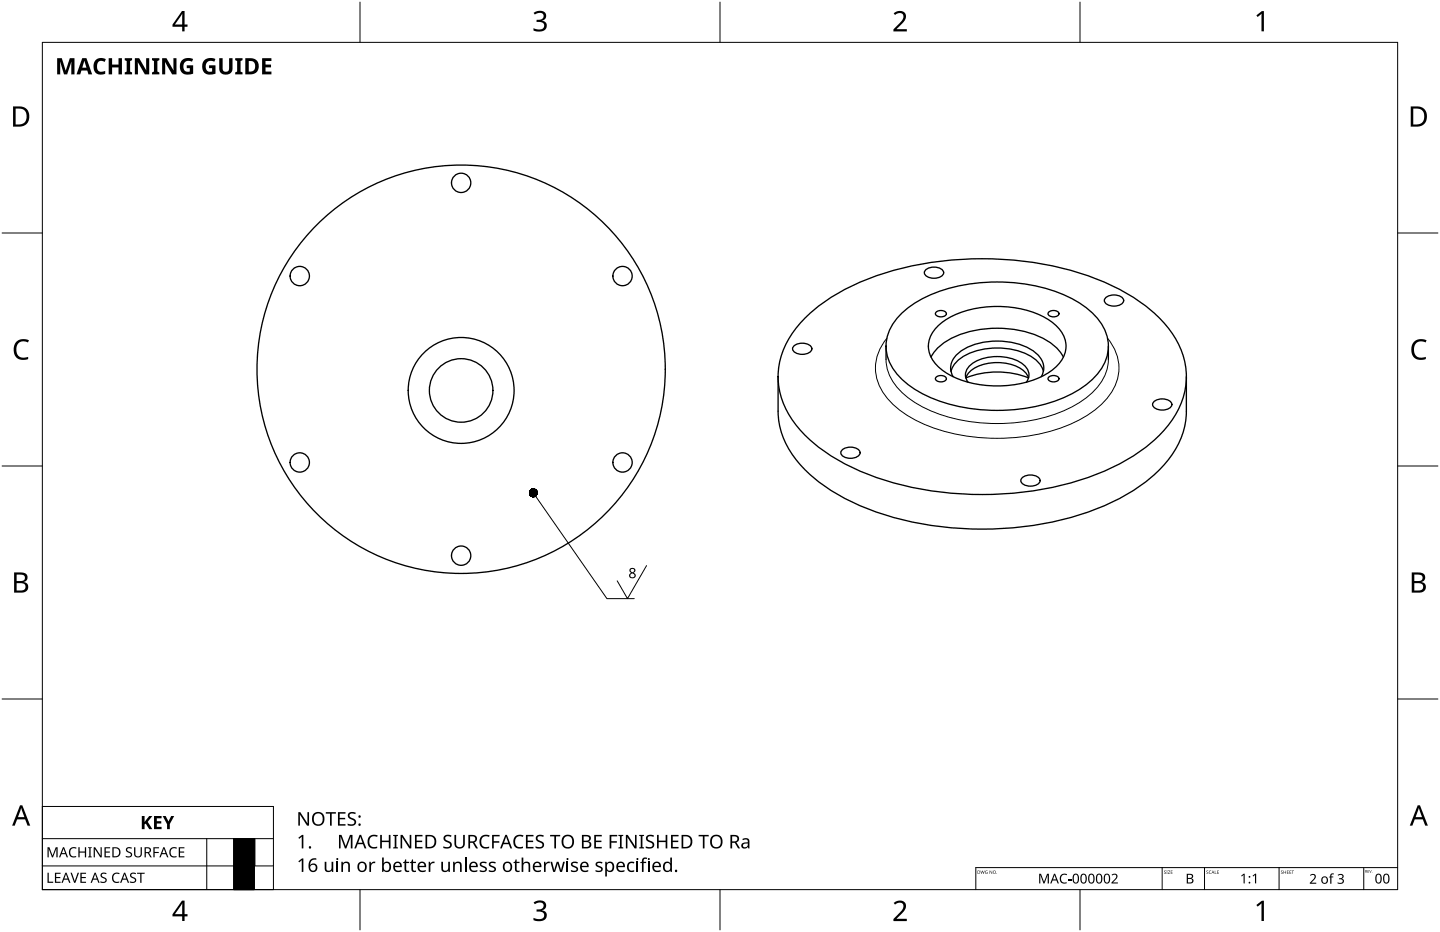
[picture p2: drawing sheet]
<svg xmlns="http://www.w3.org/2000/svg" width="432mm" height="279mm" viewBox="0 0 432 279" stroke-linecap="round" stroke-linejoin="round" font-family="sans-serif">
<g fill="none" stroke="#000" stroke-width=".4">
<path d="M241.7 95.1a62.7 62.7 0 0 1 29-14.8 99.5 99.5 0 0 1 61.2 4.6 45.3 45.3 0 0 1 20.5 16.4 21.9 21.9 0 0 1-1.5 25.4 48.6 48.6 0 0 1-22.1 15.5 100.1 100.1 0 0 1-68.5 0 50.3 50.3 0 0 1-22.2-15.5 22.1 22.1 0 0 1 0-27.5zM270.2 94.1a39.2 39.2 0 0 1 23.7-9.3 49.9 49.9 0 0 1 29.5 5.9 17.4 17.4 0 0 1 8.9 11.6 13.7 13.7 0 0 1-5.8 12.4 42.5 42.5 0 0 1-24.9 8.3 47.3 47.3 0 0 1-28.6-7.2 15.5 15.5 0 0 1-7.3-12 13.5 13.5 0 0 1 4.5-9.7zM277.5 81a3.9 3.9 0 0 1 5.4 .4 1.62 1.62 0 0 1-1.6 1.8 3.6 3.6 0 0 1-4-1.1zM280.8 93.5a2.01 2.01 0 0 1 3 .5 1.91 1.91 0 0 1-3.3 0zM281.5 97.5a27.5 27.5 0 0 1 19.5-5.6 24.4 24.4 0 0 1 16.4 6.5 7.8 7.8 0 0 1-.9 11.7 27.5 27.5 0 0 1-19.5 5.5 24.4 24.4 0 0 1-16.4-6.4 7.8 7.8 0 0 1 .9-11.7zM314.6 93.5a2.01 2.01 0 0 1 3 .5 1.91 1.91 0 0 1-3.3 0zM331.4 89.4a3.9 3.9 0 0 1 5.5 .3 1.62 1.62 0 0 1-1.6 1.9 3.6 3.6 0 0 1-4.1-1.1zM233.3 112.9v10.4a25.1 25.1 0 0 0 8.4 17.8 62.7 62.7 0 0 0 29 14.7 99.5 99.5 0 0 0 61.2-4.5 45.3 45.3 0 0 0 20.5-16.4 22.6 22.6 0 0 0 3.3-11.6v-10.4M238 103.8a3.9 3.9 0 0 1 5.4 .4 1.62 1.62 0 0 1-1.6 1.9 3.6 3.6 0 0 1-4.1-1.2zM265.7 103.8v3.9M280.8 113a2.01 2.01 0 0 1 3 .5 1.91 1.91 0 0 1-3.3 0zM285.2 111.4a9.3 9.3 0 0 1 6.4-5.9 21.7 21.7 0 0 1 18.2 1.8 7.3 7.3 0 0 1 3.1 4.1"/>
<path d="M290.3 114.6a3.8 3.8 0 0 1 1.5-5.8 14.3 14.3 0 0 1 15.2 .6 3.6 3.6 0 0 1 .8 5.2M290.9 111.3a13.9 13.9 0 0 1 16.2 0l1.3 2a25.8 25.8 0 0 0-18.8 0zM312.2 112.9a5.2 5.2 0 0 0-1.4-6.9 20.3 20.3 0 0 0-17.9-2.9 10.9 10.9 0 0 0-7.5 5.4 4.9 4.9 0 0 0 .4 4.4M314.6 113a2.01 2.01 0 0 1 3 .5 1.91 1.91 0 0 1-3.3 0zM318.9 107.1a17 17 0 0 0-11.2-7.6 32 32 0 0 0-24.3 3 12.3 12.3 0 0 0-4.2 4.6M332.4 103.8v3.9M252.4 135a3.9 3.9 0 0 1 5.4 .3 1.62 1.62 0 0 1-1.5 1.9 3.6 3.6 0 0 1-4.1-1.1zM345.9 120.5a3.9 3.9 0 0 1 5.4 .4 1.62 1.62 0 0 1-1.5 1.9 3.6 3.6 0 0 1-4.1-1.2zM306.4 143.3a3.9 3.9 0 0 1 5.4 .4 1.62 1.62 0 0 1-1.5 1.9 3.6 3.6 0 0 1-4.1-1.1z"/>
<circle cx="138.3" cy="54.8" r="2.9"/>
<circle cx="89.9" cy="82.8" r="2.9"/>
<circle cx="186.7" cy="82.8" r="2.9"/>
<circle cx="138.3" cy="110.7" r="61.2"/>
<circle cx="138.3" cy="117" r="9.5"/>
<circle cx="138.3" cy="117" r="15.9"/>
<circle cx="89.9" cy="138.6" r="2.9"/>
<circle cx="186.7" cy="138.6" r="2.9"/>
<circle cx="138.3" cy="166.6" r="2.9"/>
</g>
<path d="M265.9 101.4a13.5 13.5 0 0 0 1.2 19.1 40.9 40.9 0 0 0 23.9 10.4 55.8 55.8 0 0 0 33.8-5.7 20.8 20.8 0 0 0 10.3-11.8 13.5 13.5 0 0 0-3-12M332.4 107.7a14 14 0 0 1-5.9 10.9 42.5 42.5 0 0 1-24.9 8.3 47.3 47.3 0 0 1-28.6-7.1 15 15 0 0 1-7.3-12.1" fill="none" stroke="#000" stroke-width=".3"/>
<path d="M12.7 12.7h406.4v254h-406.4z" fill="none" stroke="#000" stroke-width=".3"/>
<path d="M107.9 .6v12.1M215.9 .6v12.1M323.8 .6v12.1M.6 69.9h12.1M419.1 69.9h12.1M.6 139.7h12.1M419.1 139.7h12.1M.6 209.6h12.1M419.1 209.6h12.1M107.9 266.7v12.1M215.9 266.7v12.1M323.8 266.7v12.1" fill="none" stroke="#000" stroke-width=".3"/>
<g fill="#000">
<path d="M160 3.9a2.36 2.36 0 0 1 3.7 .5 1.49 1.49 0 0 1-1.2 1.8 1.62 1.62 0 0 1 1.5 1.8 1.62 1.62 0 0 1-1.8 1.4l-2.2-.3v-.7a2.16 2.16 0 0 0 3.2-.5 1.23 1.23 0 0 0-1.7-1.3h-.6v-.7a1.55 1.55 0 0 0 2.1-1.1 1.51 1.51 0 0 0-2.6-.4zM268 4a2.07 2.07 0 0 1 2.1-.8 2.07 2.07 0 0 1 1.6 1.7 4 4 0 0 1-1.6 2.6l-1.2 1.2h3v.7h-4v-.6l1.6-1.6a2.6 2.6 0 0 0 1.2-2.9 1.64 1.64 0 0 0-2.3 .2zM376.7 4.6l1.7-1.3h.6v6.1h-.7v-5.3l-1.2 1zM4.9 102.5a3.4 3.4 0 0 1 3.8-.5l-.3 .7a2.3 2.3 0 0 0-2.7 .1 2.3 2.3 0 0 0-.8 2.5 2.15 2.15 0 0 0 3.2 1.8l.4-.1v.7a3 3 0 0 1-3.5-.4 3 3 0 0 1-.8-3.4zM424 102.5a3.4 3.4 0 0 1 3.8-.5l-.3 .7a2.3 2.3 0 0 0-2.7 .1 2.3 2.3 0 0 0-.8 2.5 2.15 2.15 0 0 0 3.2 1.8l.4-.1v.7a3 3 0 0 1-3.5-.4 3 3 0 0 1-.8-3.4zM160 270.6a2.36 2.36 0 0 1 3.7 .5 1.49 1.49 0 0 1-1.2 1.8 1.62 1.62 0 0 1 1.5 1.8 1.62 1.62 0 0 1-1.8 1.4l-2.2-.3v-.7a2.16 2.16 0 0 0 3.2-.5 1.23 1.23 0 0 0-1.7-1.3h-.6v-.7a1.55 1.55 0 0 0 2.1-1.1 1.51 1.51 0 0 0-2.6-.4zM268 270.7a2.07 2.07 0 0 1 2.1-.8 2.07 2.07 0 0 1 1.6 1.7 4 4 0 0 1-1.6 2.6l-1.2 1.2h3v.7h-4v-.6l1.6-1.6a2.6 2.6 0 0 0 1.2-2.9 1.64 1.64 0 0 0-2.3 .2zM376.7 271.3l1.7-1.3h.6v6.1h-.7v-5.3l-1.2 1z"/>
<path d="M54.6 3.3h.8v4.1h.8v.6h-.8v1.4h-.8v-1.4h-2.9v-.6zM54.6 4.1l-2.2 3.3h2.2z"/>
<path d="M3.9 31.9h1.9a3 3 0 0 1 3 3.1 3 3 0 0 1-3.2 3h-1.7zM4.7 32.6v4.7h.8a2.39 2.39 0 0 0 2.5-2.1 2.39 2.39 0 0 0-2-2.6z"/>
<path d="M423 31.9h1.9a3 3 0 0 1 3 3.1 3 3 0 0 1-3.2 3h-1.7zM423.8 32.6v4.7h.8a2.39 2.39 0 0 0 2.5-2.1 2.39 2.39 0 0 0-2-2.6z"/>
<path d="M4.2 171.6h1.8a1.71 1.71 0 0 1 2.2 1.8 1.39 1.39 0 0 1-1.1 1.1 1.64 1.64 0 0 1 1.3 2 1.64 1.64 0 0 1-2 1.2h-2.2zM5 174.8v2.2h1.2a1.15 1.15 0 0 0 1.5-1.1 1.15 1.15 0 0 0-1.5-1.1zM5 172.3v1.9h1.1a1.04 1.04 0 0 0 1.4-1.1 1.04 1.04 0 0 0-1.5-.8z"/>
<path d="M423.3 171.6h1.8a1.71 1.71 0 0 1 2.2 1.8 1.39 1.39 0 0 1-1.1 1.1 1.64 1.64 0 0 1 1.3 2 1.64 1.64 0 0 1-2 1.2h-2.2zM424.1 174.8v2.2h1.2a1.15 1.15 0 0 0 1.5-1.1 1.15 1.15 0 0 0-1.5-1.1zM424.1 172.3v1.9h1.1a1.04 1.04 0 0 0 1.4-1.1 1.04 1.04 0 0 0-1.5-.8z"/>
<path d="M6 241.4h.7l2.4 6.1h-.8l-.8-1.9h-2.4l-.7 1.9h-.8zM6.3 242.2l-.9 2.8h1.9z"/>
<path d="M425.1 241.4h.7l2.4 6.1h-.8l-.8-1.9h-2.4l-.7 1.9h-.8zM425.4 242.2l-.9 2.8h1.9z"/>
<path d="M54.6 270h.8v4.1h.8v.6h-.8v1.4h-.8v-1.4h-2.9v-.6zM54.6 270.8l-2.2 3.3h2.2z"/>
</g>
<path d="M348.5 260.1v6.6M361.2 260.1v6.6M383.5 260.1v6.6M408.9 260.1v6.6M419.1 260.1h-126.5v6.6" fill="none" stroke="#000" stroke-width=".3"/>
<g fill="#000">
<path d="M294 261l.3 .8 .3-.8 .3 .8 .4-.8-.3 1-.4-.9-.3 .9zM295.5 261.1l.6-.1-.5 .1-.1 .4 .3 .4 .2-.1v-.2l-.2-.2h.4v.5l-.8-.1zM296.7 261l.7 .8 .1-.8v1l-.6-.8-.2 .8zM311.6 261.9h.6l.9 2.4 .9-2.4h.5v3h-.3v-2.6l-1 2.6h-.3l-1-2.6 .1 2.6h-.4zM318.1 262.3l1.1-.4 .8 .2-.2 .3a1.17 1.17 0 0 0-1.7 1.1 1.17 1.17 0 0 0 1.8 1v.3a1.52 1.52 0 0 1-2-.5 1.52 1.52 0 0 1 .2-2zM320.3 263.6h1v.3h-1zM333.3 262.2a1.01 1.01 0 0 1 1.6 0 1.01 1.01 0 0 1-.4 1.6l-.8 .7h1.5v.4h-1.9v-.3l1-1.1a.69 .69 0 0 0 .3-1.1 .69 .69 0 0 0-1.1 .1zM349.1 261.1l.5-.1-.4 .2 .2 .2a.31 .31 0 0 1 .2 .5 .31 .31 0 0 1-.6-.1 .23 .23 0 0 0 .4 .1 .23 .23 0 0 0 0-.3l-.3-.2zM349.8 261h.3v1h-.3zM350.2 261h.7l-.5 .9 .5 .1h-.7l.5-.9zM351.1 261h.5l-.4 .1v.3h.4l-.4 .1v.4l.4 .1h-.5zM361.8 261.1l.5-.1-.4 .2 .2 .2a.31 .31 0 0 1 .2 .5 .31 .31 0 0 1-.6-.1 .23 .23 0 0 0 .4 .1 .23 .23 0 0 0 0-.3l-.3-.2z"/>
<path d="M362.6 261.1h.5a.39 .39 0 0 0-.5 .4 .39 .39 0 0 0 .6 .3h-.6zM364.3 261l.1 .9 .4 .1h-.5zM365 261h.5l-.4 .1v.3h.4l-.4 .1v.4l.4 .1h-.5zM372.2 262.5l1-.6v2.9h-.3v-2.5l-.6 .5zM375.6 262.5l1.1-.6v2.9h-.4v-2.5l-.5 .5zM384.1 261.1l.6-.1-.5 .2 .2 .2a.31 .31 0 0 1 .2 .5 .31 .31 0 0 1-.5-.1 .23 .23 0 0 0 .3 .1 .23 .23 0 0 0 .1-.3l-.4-.2zM384.9 261l.1 .4h.5l.1-.4v1l-.1-.5h-.5l-.1 .5zM385.9 261h.5l-.4 .1v.3h.4l-.4 .1v.4l.4 .1h-.5zM386.7 261h.5l-.4 .1v.3h.4l-.4 .1v.4l.4 .1h-.5zM387.3 261h.7l-.3 .1v.9l-.1-.9zM392.8 262.3a1.01 1.01 0 0 1 1.6 0 1.01 1.01 0 0 1-.4 1.5l-.8 .8h1.5v.3h-1.9v-.3l1-1a.69 .69 0 0 0 .3-1.1 .69 .69 0 0 0-1.1 .1zM399.1 262l.9-.1-.1 .3-.5-.1-.1 .3-.1 .4h.6v.2h-.6v1.9h-.3v-1.9h-.4l.4-.3z"/>
<path d="M401.1 262.3a.96 .96 0 0 1 1.2-.4 .96 .96 0 0 1 .5 1.2l-.5 .3a.82 .82 0 0 1 .7 1 .82 .82 0 0 1-1.1 .6l-.8-.2v-.3l.6 .2a.6 .6 0 0 0 .9-.5 .6 .6 0 0 0-.8-.6h-.3v-.3h.3a.58 .58 0 0 0 .7-.8 .58 .58 0 0 0-1-.1l-.2 .1zM410.1 260.8h.4l-.3 .1v.3h.3l-.3 .1v.3h.3h-.4zM410.6 260.8l.4 .7 .3-.7-.3 .8z"/>
<path d="M293.1 261l.8 .2-.2 .7-.6 .1zM293.3 261.1v.8l.3-.1 .2-.5z"/>
<path d="M297.7 261.5a.49 .49 0 0 1 .9 0 .49 .49 0 0 1-.9 0zM297.9 261.5a.36 .36 0 0 0 .7 0 .36 .36 0 0 0-.7 0z"/>
<path d="M316.1 261.9h.3l1.1 3h-.4l-.3-.9h-1.2l-.3 .9h-.4zM316.2 262.3l-.4 1.3h.9z"/>
<path d="M322 262.1a1.06 1.06 0 0 1 1.3 .1 1.06 1.06 0 0 1 .3 1.2 1.06 1.06 0 0 1-1 1.5 1.06 1.06 0 0 1-1-1.5zM322.2 262.4a1.6 1.6 0 0 0 .4 2.2 1.48 1.48 0 0 0 0-2.4z"/>
<path d="M324.3 262.1a1.06 1.06 0 0 1 1.3 .1 1.06 1.06 0 0 1 .3 1.2 1.06 1.06 0 0 1-1 1.5 1.06 1.06 0 0 1-.9-1.5zM324.5 262.4a1.6 1.6 0 0 0 .4 2.2 1.48 1.48 0 0 0 0-2.4z"/>
<path d="M326.7 262.1a1.06 1.06 0 0 1 1.2 .1 1.06 1.06 0 0 1 .3 1.2 1.06 1.06 0 0 1-.9 1.5 1.06 1.06 0 0 1-1-1.5zM326.9 262.4a1.6 1.6 0 0 0 .4 2.2 1.48 1.48 0 0 0 0-2.4z"/>
<path d="M329 262.1a1.06 1.06 0 0 1 1.3 .1 1.06 1.06 0 0 1 .3 1.2 1.06 1.06 0 0 1-1 1.5 1.06 1.06 0 0 1-1-1.5zM329.2 262.4a1.6 1.6 0 0 0 .4 2.2 1.48 1.48 0 0 0 0-2.4z"/>
<path d="M331.3 262.1a1.06 1.06 0 0 1 1.3 .1 1.06 1.06 0 0 1 .3 1.2 1.06 1.06 0 0 1-1 1.5 1.06 1.06 0 0 1-.9-1.5zM331.5 262.4a1.6 1.6 0 0 0 .4 2.2 1.48 1.48 0 0 0 0-2.4z"/>
<path d="M355.9 261.9h.8a.75 .75 0 0 1 1 .4 .75 .75 0 0 1-.5 1 .79 .79 0 0 1 .7 1 .79 .79 0 0 1-1 .6h-1zM356.2 263.5v1h.6a.55 .55 0 0 0 .7-.5 .55 .55 0 0 0-.7-.5zM356.2 262.3v.9h.6a.5 .5 0 0 0 .6-.5 .5 .5 0 0 0-.7-.4z"/>
<path d="M363.6 261l.5 1-.2-.3h-.4l-.2 .3zM363.7 261.1l-.2 .4h.4z"/>
<path d="M396 263.9a1.1 1.1 0 0 1 2.2 0 1.1 1.1 0 0 1-2.2 0zM396.8 263.1a.8 .8 0 0 0-.2 1.1 .8 .8 0 0 0 1.1 .3l.1-.5a.71 .71 0 0 0-.1-.8 .71 .71 0 0 0-.9-.1z"/>
<path d="M409.4 260.8h.2a.23 .23 0 0 1 .3 .2 .23 .23 0 0 1-.2 .3l.3 .3-.4-.3-.2 .3zM409.5 260.9v.3h.3z"/>
<path d="M412.8 262.1a1.06 1.06 0 0 1 1.2 .1 1.06 1.06 0 0 1 .3 1.2 1.06 1.06 0 0 1-.9 1.5 1.06 1.06 0 0 1-1-1.5zM413 262.4a1.6 1.6 0 0 0 .4 2.2 1.48 1.48 0 0 0 0-2.4z"/>
<path d="M415.1 262.1a1.06 1.06 0 0 1 1.3 .1 1.06 1.06 0 0 1 .3 1.2 1.06 1.06 0 0 1-1 1.5 1.06 1.06 0 0 1-1-1.5zM415.3 262.4a1.6 1.6 0 0 0 .4 2.2 1.48 1.48 0 0 0 0-2.4z"/>
<circle cx="298.9" cy="261.9" r=".09"/>
<circle cx="374.7" cy="264.6" r=".26"/>
<circle cx="374.7" cy="262.9" r=".27"/>
<circle cx="411.4" cy="261.6" r=".07"/>
</g>
<g fill="#000">
<path d="M14.2 254h.6l.9 2.5 1-2.5h.6v3h-.4v-2.6l-1 2.6h-.3l-1-2.6v2.6h-.4zM21.1 254.4l1-.5 .9 .2-.2 .3a1.22 1.22 0 0 0-1.8 1.2 1.22 1.22 0 0 0 1.8 1v.3a1.59 1.59 0 0 1-2-.5 1.59 1.59 0 0 1 .3-2zM23.5 254h.4v1.3h1.5v-1.3h.4v3h-.4v-1.4h-1.5v1.4h-.4zM26.4 254h1.1v.2l-.3 .1v2.4l.3 .1v.2h-1.1v-.2l.4-.1v-2.4l-.4-.1zM28.1 254h.4l1.7 2.5-.1-2.5h.4v3h-.4l-1.7-2.5 .1 2.5h-.4zM31.3 254h1.7v.3h-1.3v1h1.3v.3h-1.3v1.1h1.3v.3h-1.7zM37.9 254.3l.6-.3 1.1 .1-.2 .3-.3-.1a.57 .57 0 0 0-1 .3 .57 .57 0 0 0 .7 .7 .92 .92 0 0 1 .8 1.2 .92 .92 0 0 1-1.3 .6l-.6-.2v-.3l.7 .1a.6 .6 0 0 0 .8-.4 .6 .6 0 0 0-.7-.7l-.2-.1a.83 .83 0 0 1-.4-1.2zM40.2 254h.4v2a.79 .79 0 0 0 .8 .7 .79 .79 0 0 0 .8-.7v-2h.3v2a1.17 1.17 0 0 1-1.1 1.1 1.17 1.17 0 0 1-1.2-1.2zM42.5 244.6h.9v1.8l1.3-1.8h1l-1.4 1.8 1.4 2.2h-1l-1-1.7-.3 .3v1.4h-.9zM46 254h1.7v.3h-1.3v1.1h1.2v.3h-1.2v1.3h-.4zM46.2 244.6h2.3v.7h-1.5v.9h1.4v.7h-1.4v1h1.5v.7h-2.3zM48.8 244.6h.9l.8 1.7 .8-1.7h.9l-1.3 2.4v1.6h-.8v-1.5z"/>
<path d="M51.1 254.4l1.1-.5 .9 .2-.2 .3a1.22 1.22 0 0 0-1.8 1.2 1.22 1.22 0 0 0 1.8 1v.3a1.59 1.59 0 0 1-2-.5 1.59 1.59 0 0 1 .2-2zM53.6 254h1.7v.3h-1.3v1h1.2v.3h-1.2v1.1h1.3v.3h-1.7zM14.2 261.6h.4v2.7h1.4v.4h-1.8zM16.5 261.6h1.7v.4h-1.3v.9h1.2v.3h-1.2v1.1h1.3v.4h-1.7zM21.1 261.6h.4l.9 2.6 .9-2.6h.4l-1.1 3.1h-.4zM24.1 261.6h1.7v.4h-1.3v.9h1.2v.3h-1.2v1.1h1.3v.4h-1.7zM30.3 261.9l.6-.3 1 .2-.1 .3-.4-.1a.57 .57 0 0 0-.9 .3 .57 .57 0 0 0 .7 .7 .92 .92 0 0 1 .8 1.1 .92 .92 0 0 1-1.3 .6l-.6-.1v-.4l.6 .2a.6 .6 0 0 0 .9-.5 .6 .6 0 0 0-.7-.6l-.2-.1a.83 .83 0 0 1-.4-1.3zM34 262l1-.4 .9 .2-.2 .3a1.22 1.22 0 0 0-1.7 1.1 1.22 1.22 0 0 0 1.8 1v.4a1.59 1.59 0 0 1-2-.5 1.59 1.59 0 0 1 .2-2.1zM39.1 261.9l.6-.3 1.1 .2-.1 .3-.4-.1a.57 .57 0 0 0-.9 .3 .57 .57 0 0 0 .6 .7 .92 .92 0 0 1 .8 1.1 .92 .92 0 0 1-1.3 .6l-.6-.1v-.4l.7 .2a.6 .6 0 0 0 .9-.5 .6 .6 0 0 0-.7-.6l-.2-.1a.83 .83 0 0 1-.5-1.3zM41.1 261.6h2.3v.4h-1v2.7h-.4v-2.7h-.9z"/>
<path d="M18.9 254h.3l1.2 3h-.4l-.4-.9h-1.2l-.3 .9h-.4zM19 254.4l-.4 1.3h.9z"/>
<path d="M33.7 254h.9a1.52 1.52 0 0 1 1.5 1.5 1.52 1.52 0 0 1-1.6 1.5h-.8zM34.1 254.3v2.4h.4a1.19 1.19 0 0 0 1.2-1.2 1.19 1.19 0 0 0-1.1-1.2z"/>
<path d="M43.3 254h.9a.87 .87 0 0 1 1.1 .6 .87 .87 0 0 1-.6 1.1l.8 1.3h-.4l-.8-1.2h-.6v1.2h-.4zM43.7 254.3v1.1h.5a.58 .58 0 0 0 .7-.5 .58 .58 0 0 0-.7-.6z"/>
<path d="M49 254h.3l1.2 3h-.4l-.4-.9h-1.2l-.3 .9h-.4zM49.1 254.4l-.4 1.3h.9z"/>
<path d="M19.6 261.6h.4l1.1 3.1h-.4l-.3-1h-1.2l-.4 1h-.4zM19.8 262l-.5 1.4h1z"/>
<path d="M28.3 261.6h.4l1.2 3.1h-.4l-.4-1h-1.2l-.4 1h-.3zM28.5 262l-.5 1.4h1z"/>
<path d="M37.2 261.6h.3l1.2 3.1h-.4l-.3-1h-1.2l-.4 1h-.4zM37.4 262l-.5 1.4h.9z"/>
</g>
<path d="M12.7 241.8h69.3v24.9h-69.3zM12.7 251.4h69.3M12.7 259.6h69.3M62 251.4v15.3" fill="none" stroke="#000" stroke-width=".3"/>
<g fill="#000">
<path d="M28.6 18.1a2.6 2.6 0 0 1 3.1-.4l-.3 .9a1.47 1.47 0 0 0-1.8-.1 1.47 1.47 0 0 0-.5 1.8 1.34 1.34 0 0 0 2.1 1.1l.4-.1v.8a2.39 2.39 0 0 1-2.8-.2 2.39 2.39 0 0 1-.7-2.7zM54.6 18l.8-.5a3.6 3.6 0 0 1 2.5 .2l-.3 .8a1.67 1.67 0 0 0-2.5 .7 1.67 1.67 0 0 0 1.2 2.3l.6-.1v-1h-.9v-.8h1.9v2.5l-.4 .1a2.57 2.57 0 0 1-3.3-.8 2.57 2.57 0 0 1 .4-3.4zM61.3 18l.8-.5a3.6 3.6 0 0 1 2.5 .2l-.3 .8a1.67 1.67 0 0 0-2.5 .7 1.67 1.67 0 0 0 1.2 2.3l.6-.1v-1h-.9v-.8h1.9v2.5l-.4 .1a2.57 2.57 0 0 1-3.3-.8 2.57 2.57 0 0 1 .4-3.4zM65.7 17.4h1.1v3a.97 .97 0 0 0 .9 1.1 .97 .97 0 0 0 1-1.1v-3h1v3.2a2 2 0 0 1-2 1.8 2 2 0 0 1-2-1.8zM17.1 17.4h1.4l1.2 3.8 1.2-3.8h1.4v4.9h-.9v-3.8l-1.3 3.8h-.9l-1.2-3.8 .1 3.8h-1zM32.6 17.4h1v2h1.9v-2h1.1v4.9h-1.1v-2.1h-1.9v2.1h-1zM37.4 17.4h2.2v.6l-.6 .3v3.1l.6 .3v.6h-2.2v-.6l.6-.3v-3.1l-.6-.3zM40.4 17.4h1.3l2.1 3.7v-3.7h.9v4.9h-1.3l-2.1-3.7 .1 3.7h-1zM45.6 17.4h2.2v.6l-.6 .3v3.1l.6 .3v.6h-2.2v-.6l.6-.3v-3.1l-.6-.3zM48.6 17.4h1.3l2.1 3.7v-3.7h.9v4.9h-1.3l-2.1-3.7v3.7h-.9zM70.5 17.4h2.2v.6l-.6 .3v3.1l.6 .3v.6h-2.2v-.6l.6-.3v-3.1l-.6-.3zM78.6 17.4h2.8v.9h-1.8v1.1h1.7v.8h-1.7v1.3h1.8v.8h-2.8z"/>
<path d="M89.5 251.1l1.1-.8h.4v4h-.5v-3.5l-.8 .7zM89.5 243.5h.5l2.2 3.3v-3.3h.5v4h-.6l-2.2-3.3v3.3h-.4zM97.4 258.3h.5v2a.81 .81 0 0 0 1 .7 .81 .81 0 0 0 .5-1.1v-1.6h.5v3.1h-.4v-.4a1.17 1.17 0 0 1-1.3 .4 1.17 1.17 0 0 1-.8-1.1zM97.7 243.5h3v.4h-1.2v3.6h-.5v-3.6h-1.3zM101.6 250.3h.8l1.3 3.3 1.2-3.3h.8v4h-.5v-3.5l-1.3 3.5h-.5l-1.3-3.5v3.5h-.5zM101.3 243.5h2.3v.4h-1.7v1.3h1.6v.4h-1.6v1.5h1.7v.4h-2.3zM104.5 243.8a1.91 1.91 0 0 1 2.2-.2l-.2 .5-.5-.2a.77 .77 0 0 0-1.2 .4 .77 .77 0 0 0 .9 1 1.22 1.22 0 0 1 1 1.5 1.22 1.22 0 0 1-1.7 .8l-.8-.2v-.5l.3 .1a1.14 1.14 0 0 0 1.8-.5l-.2-.5-.6-.3a1.23 1.23 0 0 1-1-1.9zM110.7 250.8a2.26 2.26 0 0 1 2.6-.3l-.2 .4a1.58 1.58 0 0 0-2 .2 1.58 1.58 0 0 0-.3 1.9 1.54 1.54 0 0 0 2.3 .8v.4a2.12 2.12 0 0 1-2.7-.7 2.12 2.12 0 0 1 .3-2.7zM110.8 258.3h.4l.1 .6 .5-.5 .7-.1v.5h-.7l-.4 .4-.1 2.2h-.5zM114 250.3h.5v1.7h2.1v-1.7h.5v4h-.5v-1.8h-2.1v1.8h-.5zM117.9 250.3h1.4v.3l-.4 .1v3.2l.4 .1v.3h-1.4v-.3l.5-.1v-3.2l-.5-.1zM120.1 250.3h.6l2.2 3.3v-3.3h.4v4h-.6l-2.1-3.3v3.3h-.5z"/>
<path d="M124.4 250.3h2.3v.4h-1.8v1.3h1.7v.4h-1.7v1.5h1.8v.4h-2.3zM128.6 258.3h.4v.6l.6-.5 .7-.1v.5h-.7l-.4 .4-.1 2.2h-.5zM132.3 258.3h.5v2a.81 .81 0 0 0 1 .7 .81 .81 0 0 0 .6-1.1v-1.6h.5v3.1h-.4l-.1-.4a1.17 1.17 0 0 1-1.2 .4 1.17 1.17 0 0 1-.9-1.1zM133.2 250.7a1.91 1.91 0 0 1 2.2-.2l-.2 .4-.5-.2a.77 .77 0 0 0-1.2 .4 .77 .77 0 0 0 .9 1 1.22 1.22 0 0 1 1 1.6 1.22 1.22 0 0 1-1.7 .7l-.8-.2v-.5l.3 .1a1.14 1.14 0 0 0 1.8-.5l-.2-.5-.6-.3a1.23 1.23 0 0 1-1-1.8zM136.3 250.3h.5v2.6a1.05 1.05 0 0 0 1 1.1 1.05 1.05 0 0 0 1.1-1.1v-2.6h.5v2.6a1.56 1.56 0 0 1-1.6 1.5 1.56 1.56 0 0 1-1.5-1.5zM144.3 250.8a2.26 2.26 0 0 1 2.5-.3l-.2 .4a1.58 1.58 0 0 0-1.9 .2 1.58 1.58 0 0 0-.3 1.9 1.54 1.54 0 0 0 2.3 .8v.4a2.12 2.12 0 0 1-2.7-.7 2.12 2.12 0 0 1 .3-2.7zM147.6 250.3h2.2v.4h-1.7v1.5h1.6v.4h-1.6v1.7h-.5zM154.4 250.8a2.26 2.26 0 0 1 2.6-.3l-.2 .4a1.58 1.58 0 0 0-2 .2 1.58 1.58 0 0 0-.3 1.9 1.54 1.54 0 0 0 2.3 .8v.4a2.12 2.12 0 0 1-2.6-.7 2.12 2.12 0 0 1 .2-2.7zM157.7 250.3h2.3v.4h-1.8v1.3h1.7v.4h-1.7v1.5h1.8v.4h-2.3zM160.9 250.7a1.91 1.91 0 0 1 2.2-.2l-.2 .4-.5-.2a.77 .77 0 0 0-1.2 .4 .77 .77 0 0 0 .9 1 1.22 1.22 0 0 1 1 1.6 1.22 1.22 0 0 1-1.7 .7l-.8-.2v-.5l.3 .1a1.14 1.14 0 0 0 1.7-.5l-.1-.5-.6-.3a1.23 1.23 0 0 1-1-1.8zM163.1 258.3h.4l.1 .6 .5-.5 .8-.1-.1 .5h-.6l-.5 .4-.1 2.2h-.5zM165 250.3h3v.4h-1.3v3.6h-.5v-3.6h-1.2z"/>
<path d="M178.2 250.3h2.2v.4h-1.7v1.3h1.6v.4h-1.6v1.5h1.7v.4h-2.2zM182.8 250.3h2.3v.4h-1.8v1.5h1.7v.4h-1.7v1.7h-.5zM185.4 250.3h1.5v.3l-.5 .1v3.2l.5 .1v.3h-1.5v-.3l.5-.1v-3.2l-.5-.1zM187.7 250.3h.6l2.1 3.3v-3.3h.5v4h-.6l-2.2-3.3v3.3h-.4zM191.7 250.3h1.4v.3l-.5 .1v3.2l.5 .1v.3h-1.4v-.3l.4-.1v-3.2l-.4-.1zM192.7 257.3l1.1-.2 .3 .1-.2 .3a.64 .64 0 0 0-.8 .1 .64 .64 0 0 0-.1 .7h.8v.4h-.8v2.7h-.5v-2.7h-.5v-.2l.5-.2zM193.9 250.7a1.91 1.91 0 0 1 2.2-.2l-.2 .4-.5-.2a.77 .77 0 0 0-1.2 .4 .77 .77 0 0 0 .9 1 1.22 1.22 0 0 1 1.1 1.6 1.22 1.22 0 0 1-1.8 .7l-.8-.2v-.5l.3 .1a1.14 1.14 0 0 0 1.8-.5l-.2-.5-.6-.3a1.23 1.23 0 0 1-1-1.8zM197 250.3h.5v1.7h2.1v-1.7h.5v4h-.5v-1.8h-2.1v1.8h-.5zM201.2 250.3h2.3v.4h-1.8v1.3h1.7v.4h-1.7v1.5h1.8v.4h-2.3zM209.5 250.3h3v.4h-1.2v3.6h-.5v-3.6h-1.3zM89.5 258.2l1.1-.9h.4v4.1h-.5v-3.5l-.8 .6zM100.9 258.3h.5v3.1h-.5z"/>
<path d="M102.4 258.3h.4v.5a1.16 1.16 0 0 1 1.3-.5 1.16 1.16 0 0 1 .8 1.1v2h-.5v-2a.82 .82 0 0 0-1-.7 .82 .82 0 0 0-.5 1.1v1.6h-.5zM121.5 257.7h.3v.6h.9v.4h-.9v2l.3 .3h.6l-.1 .4a.89 .89 0 0 1-1.3-.9v-1.8h-.4v-.2l.4-.2zM123.6 257.7h.3v.6h.8v.4h-.8v2l.2 .3h.7l-.1 .4a.89 .89 0 0 1-1.3-.9v-1.8h-.5v-.2l.5-.2zM135.9 258.3h.4l.1 .5a1.16 1.16 0 0 1 1.2-.5 1.16 1.16 0 0 1 .8 1.1v2h-.5v-2a.82 .82 0 0 0-1-.7 .82 .82 0 0 0-.5 1.1v1.6h-.5zM139.4 257.1h.5v4.3h-.5zM144 258.6a1.79 1.79 0 0 1 2-.1l-.2 .4-.7-.2a.49 .49 0 0 0-.8 .2 .49 .49 0 0 0 .6 .7h.2a.92 .92 0 0 1 .9 1.1 .92 .92 0 0 1-1.2 .7l-1-.1v-.5l1 .2 .7-.2-.1-.4-.8-.5a.81 .81 0 0 1-.6-1.3zM146.7 258.6a1.79 1.79 0 0 1 2-.1l-.2 .4-.6-.2a.49 .49 0 0 0-.8 .2 .49 .49 0 0 0 .5 .7h.2a.92 .92 0 0 1 .9 1.1 .92 .92 0 0 1-1.2 .7l-.9-.1v-.5l.9 .2 .7-.2v-.4l-.9-.5a.81 .81 0 0 1-.6-1.3zM154.6 257.7h.3v.6h.9v.4h-.9v2l.3 .3h.6l-.1 .4a.89 .89 0 0 1-1.3-.9v-1.8h-.4v-.2l.4-.2zM156.4 257.1h.5v1.7a1.16 1.16 0 0 1 1.3-.4 1.16 1.16 0 0 1 .8 1v2h-.5v-2a.82 .82 0 0 0-1-.7 .82 .82 0 0 0-.6 1.1v1.6h-.5zM165 258.3h.6l.6 2.6 .7-2.6h.6l.7 2.6 .7-2.6h.5l-.9 3.1h-.6l-.7-2.5-.8 2.5h-.5zM169.9 258.3h.5v3.1h-.5zM171.4 258.6a1.79 1.79 0 0 1 1.9-.1l-.2 .4-.6-.2a.49 .49 0 0 0-.8 .2 .49 .49 0 0 0 .5 .7h.2a.92 .92 0 0 1 .9 1.1 .92 .92 0 0 1-1.2 .7l-.9-.1v-.5l1 .2 .6-.2v-.4l-.9-.5a.81 .81 0 0 1-.5-1.3z"/>
<path d="M178.7 258.6a1.79 1.79 0 0 1 2-.1l-.2 .4-.6-.2a.49 .49 0 0 0-.8 .2 .49 .49 0 0 0 .5 .7h.2a.92 .92 0 0 1 .9 1.1 .92 .92 0 0 1-1.2 .7l-.9-.1v-.5l.9 .2 .7-.2v-.4l-.9-.5a.81 .81 0 0 1-.6-1.3zM188.4 258.7l.7-.4 1.1 .2-.1 .4-.2-.1a1.1 1.1 0 0 0-1.4 1.2 1.1 1.1 0 0 0 1.7 .8v.5a1.58 1.58 0 0 1-2.1-.5 1.58 1.58 0 0 1 .3-2.1zM190.9 258.3h.5v3.1h-.5zM194.3 258.3h.5v3.1h-.5z"/>
<path d="M73.6 17.4h1.5a2.43 2.43 0 0 1 2.5 2.6 2.43 2.43 0 0 1-2.7 2.3h-1.3zM74.6 18.3v3.2a1.61 1.61 0 0 0 1.9-1.6 1.61 1.61 0 0 0-1.9-1.6z"/>
<path d="M24.7 17.4h1.2l1.7 4.9h-1.1l-.3-1.2h-1.8l-.3 1.2h-1.2zM25.3 18.2l-.6 2.1h1.2z"/>
<path d="M188.9 170.6a.85 .85 0 0 1 1.2-.3 .85 .85 0 0 1 .1 1.3l-.2 .1a.9 .9 0 0 1 .5 1.3 .9 .9 0 0 1-1.3 .3 .82 .82 0 0 1-.6-.8 .82 .82 0 0 1 .7-.8l-.5-.5zM189 172.5a.6 .6 0 0 0 1.2 0 .6 .6 0 0 0-1.2 0zM189.1 171.1a.51 .51 0 0 0 1 0 .51 .51 0 0 0-1 0z"/>
<path d="M93.1 257.7l1.3-.4h.5v.5a1.37 1.37 0 0 0-1.9 1.5 1.29 1.29 0 0 1 2 .2 1.29 1.29 0 0 1-.4 1.9 1.29 1.29 0 0 1-1.8-.6l-.3-1.7zM93 260.1a.88 .88 0 0 0 1.7 0 .88 .88 0 0 0-1.7 0z"/>
<path d="M94 244a1.99 1.99 0 0 1 2.7-.2 1.99 1.99 0 0 1 .5 2.6 1.94 1.94 0 0 1-2.6 1 1.94 1.94 0 0 1-1-2.6zM94.5 244.2a1.71 1.71 0 0 0 .8 2.9 1.71 1.71 0 0 0 1.5-1.3 1.71 1.71 0 0 0-.8-1.8l-.9-.1z"/>
<path d="M107.8 250.3h.5l1.6 4h-.6l-.5-1.2h-1.6l-.4 1.2h-.6zM108 250.8l-.6 1.8h1.3z"/>
<path d="M107.5 258.7a1.5 1.5 0 0 1 2.2 .1 1.5 1.5 0 0 1-.2 2.2 1.5 1.5 0 0 1-2.2-.3 2.04 2.04 0 0 1 .2-2zM108 258.9a1.18 1.18 0 0 0-.3 1.4 1.18 1.18 0 0 0 1.3 .7 1.14 1.14 0 0 0 .5-1.5 1.14 1.14 0 0 0-1.5-.6z"/>
<path d="M114.6 257.1h.5v1.7a1.34 1.34 0 0 1 1.7-.3 1.34 1.34 0 0 1 .5 1.7 1.26 1.26 0 0 1-.9 1.2 1.26 1.26 0 0 1-1.4-.4l-.1 .4h-.3zM115.4 258.9a1.19 1.19 0 0 0-.4 1.4 1.19 1.19 0 0 0 1.3 .7 1.18 1.18 0 0 0 .5-1.4 1.18 1.18 0 0 0-1.3-.8z"/>
<path d="M127.6 250.3h1.2a2.02 2.02 0 0 1 2 2.1 2.02 2.02 0 0 1-2.1 1.9h-1.1zM128.1 250.7v3.2h.5a1.59 1.59 0 0 0 1.7-1.5 1.59 1.59 0 0 0-1.5-1.7z"/>
<path d="M140.5 250.3h1.1a1.17 1.17 0 0 1 1.4 .8 1.17 1.17 0 0 1-.8 1.4l1.1 1.8h-.6l-.9-1.6h-.8v1.6h-.5zM141 250.7v1.5h.6a.77 .77 0 0 0 .9-.7 .77 .77 0 0 0-1-.8z"/>
<path d="M151.5 250.3h.5l1.6 4h-.6l-.4-1.2h-1.7l-.4 1.2h-.5zM151.8 250.8l-.7 1.8h1.3z"/>
<path d="M151.1 258.7a1.5 1.5 0 0 1 2.2 .1 1.5 1.5 0 0 1-.2 2.2 1.5 1.5 0 0 1-2.2-.3 2.03 2.03 0 0 1 .2-2zM151.6 258.9a1.18 1.18 0 0 0-.3 1.4 1.18 1.18 0 0 0 1.3 .7 1.14 1.14 0 0 0 .5-1.5 1.14 1.14 0 0 0-1.5-.6z"/>
<path d="M168.9 250.8a1.99 1.99 0 0 1 2.6-.2 1.99 1.99 0 0 1 .5 2.6 1.94 1.94 0 0 1-2.6 1 1.94 1.94 0 0 1-.9-2.6zM169.4 251a1.71 1.71 0 0 0 .7 2.9 1.71 1.71 0 0 0 1.5-1.3 1.71 1.71 0 0 0-.8-1.8l-.8-.1z"/>
<path d="M174.5 250.3h1.2a1.05 1.05 0 0 1 1.3 .4 1.05 1.05 0 0 1-.3 1.4l-.3 .1a1.11 1.11 0 0 1 .9 1.3 1.11 1.11 0 0 1-1.4 .8h-1.4zM175 252.4v1.5h.8a.76 .76 0 0 0 1-.8 .76 .76 0 0 0-1-.7zM175 250.7v1.3h.8a.69 .69 0 0 0 .9-.7 .69 .69 0 0 0-1-.6z"/>
<path d="M204.4 250.3h1.2a2.02 2.02 0 0 1 2 2.1 2.02 2.02 0 0 1-2.1 1.9h-1.1zM204.9 250.7v3.2h.5a1.59 1.59 0 0 0 1.7-1.5 1.59 1.59 0 0 0-1.6-1.7z"/>
<path d="M213.4 250.8a1.99 1.99 0 0 1 2.6-.2 1.99 1.99 0 0 1 .5 2.6 1.94 1.94 0 0 1-2.5 1 1.94 1.94 0 0 1-1-2.6zM213.9 251a1.71 1.71 0 0 0 .7 2.9 1.71 1.71 0 0 0 1.6-1.3 1.71 1.71 0 0 0-.8-1.8l-.9-.1z"/>
<path d="M219 250.3h1.1a1.17 1.17 0 0 1 1.5 .8 1.17 1.17 0 0 1-.8 1.4l1.1 1.8h-.6l-1-1.6h-.8v1.6h-.5zM219.5 250.7v1.5h.6a.77 .77 0 0 0 1-.7 .77 .77 0 0 0-1-.8z"/>
<path d="M222.6 251.5a1.24 1.24 0 0 1 1.3-.3 1.24 1.24 0 0 1 .8 1.1v2h-.3l-.1-.4a1.03 1.03 0 0 1-1.4 .5 1.03 1.03 0 0 1-.5-1.3 1.03 1.03 0 0 1 1.3-.6h.5v-.2a.68 .68 0 0 0-.3-.6 .68 .68 0 0 0-.7 0l-.4 .2zM222.9 253.1a.65 .65 0 0 0 .3 1 .65 .65 0 0 0 .9-.5l.1-.7z"/>
<path d="M118.3 258.7a1.31 1.31 0 0 1 1.6-.3 1.31 1.31 0 0 1 .6 1.6h-2.1a1.16 1.16 0 0 0 .7 1 1.16 1.16 0 0 0 1.3-.2v.4a1.65 1.65 0 0 1-2.2-.3 1.65 1.65 0 0 1 .1-2.2zM118.7 258.9l-.3 .7h1.6a.76 .76 0 0 0-.4-.8 .76 .76 0 0 0-.9 .1z"/>
<path d="M125.6 258.7a1.31 1.31 0 0 1 1.6-.3 1.31 1.31 0 0 1 .6 1.6h-2.1a1.16 1.16 0 0 0 .7 1 1.16 1.16 0 0 0 1.2-.2v.4a1.65 1.65 0 0 1-2.1-.3 1.65 1.65 0 0 1 .1-2.2zM126 258.9l-.3 .7h1.6a.76 .76 0 0 0-.5-.8 .76 .76 0 0 0-.8 .1z"/>
<path d="M141 258.7a1.31 1.31 0 0 1 1.7-.3 1.31 1.31 0 0 1 .6 1.6h-2.1a1.16 1.16 0 0 0 .7 1 1.16 1.16 0 0 0 1.2-.2v.4a1.65 1.65 0 0 1-2.1-.3 1.65 1.65 0 0 1 0-2.2zM141.4 258.9l-.2 .7h1.5a.76 .76 0 0 0-.4-.8 .76 .76 0 0 0-.9 .1z"/>
<path d="M160.1 258.7a1.31 1.31 0 0 1 1.6-.3 1.31 1.31 0 0 1 .7 1.6h-2.1a1.16 1.16 0 0 0 .7 1 1.16 1.16 0 0 0 1.2-.2v.4a1.65 1.65 0 0 1-2.2-.3 1.65 1.65 0 0 1 .1-2.2zM160.5 258.9l-.2 .7h1.5a.76 .76 0 0 0-.4-.8 .76 .76 0 0 0-.9 .1z"/>
<path d="M174.3 258.7a1.31 1.31 0 0 1 1.6-.3 1.31 1.31 0 0 1 .6 1.6h-2.1a1.16 1.16 0 0 0 .7 1 1.16 1.16 0 0 0 1.3-.2v.4a1.65 1.65 0 0 1-2.2-.3 1.65 1.65 0 0 1 .1-2.2zM174.7 258.9l-.2 .7h1.5a.76 .76 0 0 0-.4-.8 .76 .76 0 0 0-.9 .1z"/>
<path d="M181.5 258.3h.4l.1 .5a1.33 1.33 0 0 1 1.7-.3 1.33 1.33 0 0 1 .5 1.7 1.25 1.25 0 0 1-.9 1.2 1.25 1.25 0 0 1-1.4-.4l.1 1.8h-.5zM182.2 259l-.2 .5a.97 .97 0 0 0 .1 1.2 .97 .97 0 0 0 1.2 .2 1.18 1.18 0 0 0 .4-1.4 1.18 1.18 0 0 0-1.3-.7z"/>
<path d="M185.2 258.7a1.31 1.31 0 0 1 1.6-.3 1.31 1.31 0 0 1 .6 1.6h-2.1a1.16 1.16 0 0 0 .7 1 1.16 1.16 0 0 0 1.3-.2v.4a1.65 1.65 0 0 1-2.2-.3 1.65 1.65 0 0 1 .1-2.2zM185.6 258.9l-.3 .7h1.6a.76 .76 0 0 0-.4-.8 .76 .76 0 0 0-.9 .1z"/>
<path d="M196 258.7a1.31 1.31 0 0 1 1.6-.3 1.31 1.31 0 0 1 .6 1.6h-2.1a1.16 1.16 0 0 0 .7 1 1.16 1.16 0 0 0 1.3-.2v.4a1.65 1.65 0 0 1-2.2-.3 1.65 1.65 0 0 1 .1-2.2zM196.4 258.9l-.3 .7h1.6a.76 .76 0 0 0-.4-.8 .76 .76 0 0 0-.9 .1z"/>
<path d="M199.3 258.5l.9-.2 .8 .4v-1.6h.5v4.3h-.4l-.1-.4a1.33 1.33 0 0 1-1.7 .2 1.33 1.33 0 0 1-.5-1.7zM199.6 258.9l-.2 .3a1.11 1.11 0 0 0-.1 1.3 1.11 1.11 0 0 0 1.2 .5 1.4 1.4 0 0 0-.2-2.3z"/>
<circle cx="93" cy="254.1" r=".36"/>
<circle cx="101.2" cy="257.5" r=".31"/>
<circle cx="107.8" cy="247.2" r=".36"/>
<circle cx="107.8" cy="244.8" r=".38"/>
<circle cx="170.2" cy="257.5" r=".31"/>
<circle cx="191.2" cy="257.5" r=".31"/>
<circle cx="194.6" cy="257.5" r=".31"/>
<circle cx="202.7" cy="261.1" r=".36"/>
</g>
<g fill="#000" stroke="#000" stroke-width=".3">
<path d="M70.1 251.4h6.3v8.2h-6.3z" fill-rule="evenodd"/>
<path d="M70.1 259.6h6.2v7.1h-6.2z" fill-rule="evenodd"/>
</g>
<path d="M70.1 251.4h6.3v8.2h-6.3zM70.1 259.6h6.2v7.1h-6.2z" fill="none" stroke="#000" stroke-width=".3"/>
<path d="M160.2 148.2l21.8 31.3h8.2M193.9 169.6l-5.7 9.9-3.1-5.4" fill="none" stroke="#000" stroke-width=".3"/>
<g fill="#000" stroke="#000" stroke-width=".3">
<path d="M158.8 147.7h1.1zM158.8 147.8l1.1-.1zM158.8 147.6l1.1 .1zM158.8 147.9l1.1-.2zM158.8 147.5l1.1 .2zM158.8 148l1.1-.3zM158.8 147.4l1.1 .3zM158.8 148.1l1.1-.4zM158.8 147.3l1.1 .4zM158.8 148.2l1.1-.5zM158.9 147.3l1 .4zM158.9 148.2l1-.5z"/>
<path d="M158.9 147.2l1 .5zM158.9 148.3l1-.6zM158.9 147.1l1 .6zM158.9 148.4l1-.7zM159 148.4l.9-.7zM159 147.1l.9 .6zM159 147l.9 .7zM159 148.5l.9-.8zM159.1 148.5l.8-.8zM159.1 147l.8 .7zM159.1 146.9l.8 .8zM159.1 148.6l.8-.9z"/>
<path d="M159.9 147.7l-.8 .9zM159.9 147.7l-.7 .9zM159.2 146.9l.7 .8zM159.2 146.8l.7 .9zM159.9 147.7l-.7 1zM159.9 147.7l-.6 1zM159.3 146.8l.6 .9zM159.9 147.7l-.5 1zM159.4 146.8l.5 .9zM159.4 146.7l.5 1zM159.9 147.7l-.5 1.1zM159.9 147.7l-.4 1.1z"/>
<path d="M159.5 146.7l.4 1zM159.9 147.7l-.3 1.1zM159.6 146.7l.3 1zM159.6 146.6l.3 1.1zM159.9 147.7l-.3 1.2zM159.9 147.7l-.2 1.2zM159.7 146.6l.2 1.1zM159.9 147.7l-.1 1.2zM159.8 146.6l.1 1.1zM159.9 147.7v1.2zM159.9 146.6v1.1zM159.9 147.7l.1 1.2z"/>
<path d="M160 146.6l-.1 1.1zM159.9 147.7l.2 1.2zM160.1 146.6l-.2 1.1zM159.9 147.7l.3 1.2zM160.2 146.6l-.3 1.1zM159.9 147.7l.3 1.1zM160.2 146.7l-.3 1zM159.9 147.7l.4 1.1zM160.3 146.7l-.4 1zM159.9 147.7l.5 1.1zM160.4 146.7l-.5 1zM159.9 147.7l.6 1.1z"/>
<path d="M160.5 146.7l-.6 1zM159.9 147.7l.6 1zM160.5 146.8l-.6 .9zM159.9 147.7l.7 1zM160.6 146.8l-.7 .9zM159.9 147.7l.7 .9zM160.6 146.9l-.7 .8zM159.9 147.7l.8 .9zM160.7 146.9l-.8 .8zM159.9 147.7l.8-.8zM159.9 147.7l.8 .8zM159.9 147.7l.8-.7z"/>
<path d="M159.9 147.7l.9 .8zM159.9 147.7l.9-.7zM159.9 147.7l.9 .7zM159.9 147.7l.9-.6zM159.9 147.7l1 .7zM159.9 147.7l1-.6zM159.9 147.7l1 .6zM159.9 147.7l1-.5zM159.9 147.7l1 .5zM159.9 147.7l1-.4zM159.9 147.7l1.1 .5zM159.9 147.7l1.1-.4z"/>
<path d="M159.9 147.7l1.1 .4zM159.9 147.7l1.1-.3zM159.9 147.7l1.1 .3zM159.9 147.7l1.1-.2zM159.9 147.7l1.1 .2zM159.9 147.7l1.1-.1zM159.9 147.7l1.1 .1zM159.9 147.7h1.1zM159.9 147.7l1.2 .1zM159.9 147.7h1.2z"/>
</g>
</svg>
